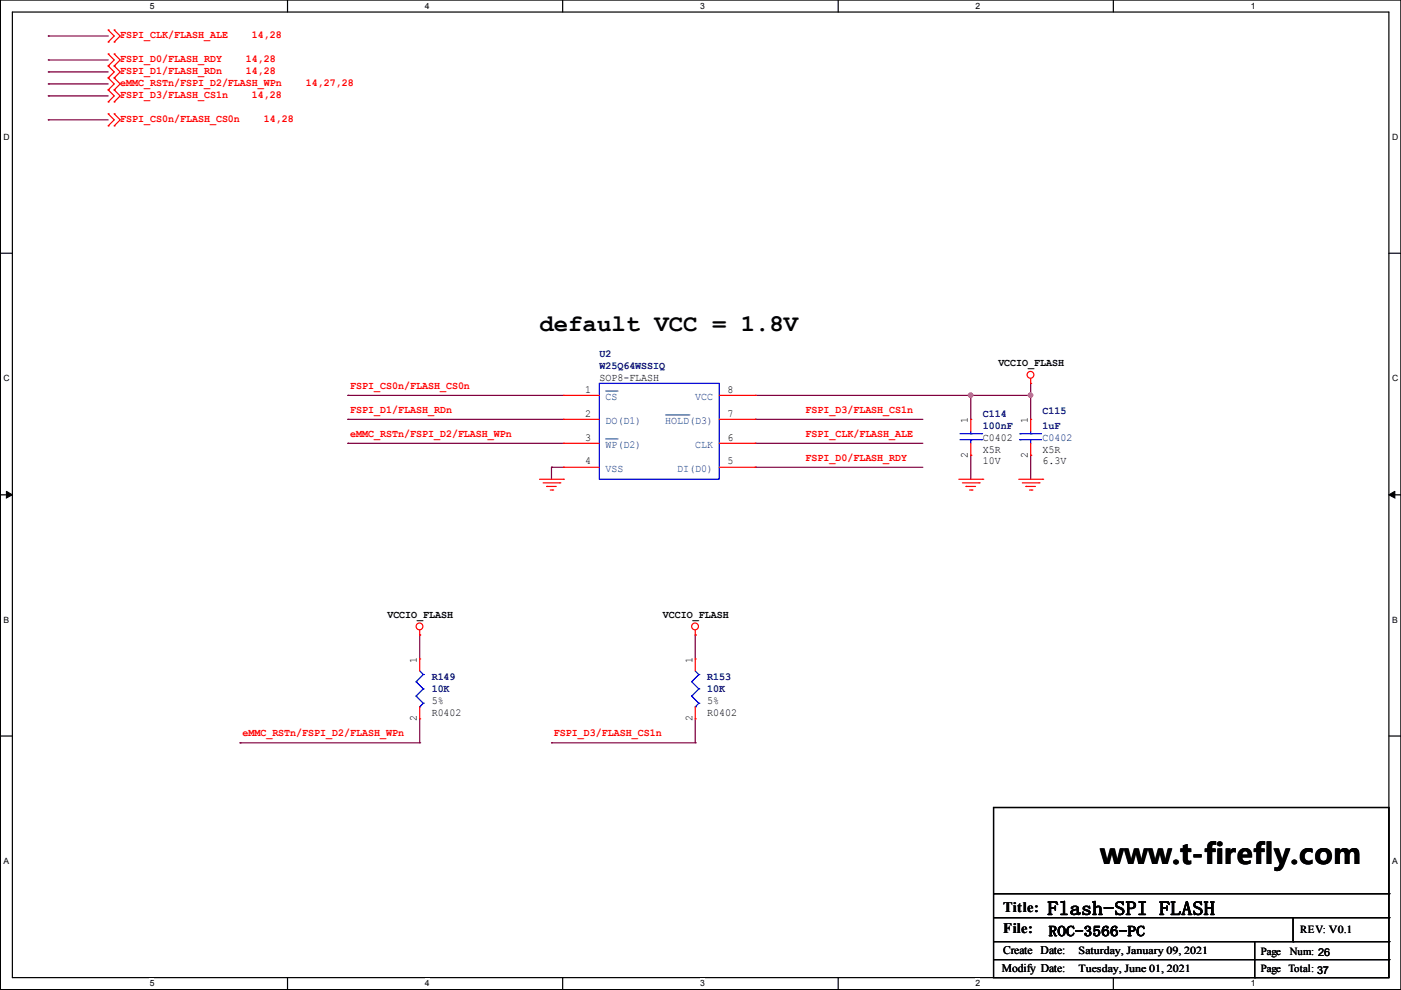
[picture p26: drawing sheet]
<svg xmlns="http://www.w3.org/2000/svg" width="297mm" height="210mm" viewBox="0 0 297 210" stroke-linecap="round" stroke-linejoin="round" font-family="sans-serif">
<defs><g id="words">
<text font-size="6" x="233.3" y="183.2">www.t-firefly.com</text>
<text font-size="5.1" x="114.4" y="70.2">default VCC = 1.8V</text>
<text font-size="4.1" x="222.1" y="194">Flash-SPI FLASH</text>
<g font-size="3">
<text x="212.7" y="193.3">Title:</text>
<text x="212.7" y="197.9">File:</text>
<text x="222.3" y="198.5">ROC-3566-PC</text>
</g>
<g font-size="2.5">
<text x="212.7" y="202.4">Create Date:</text>
<text x="212.4" y="206.2">Modify Date:</text>
</g>
<g font-size="2.3" fill="#f00">
<text x="25.5" y="8.1">FSPI_CLK/FLASH_ALE</text>
<text x="53.4" y="8.1">14,28</text>
<text x="25.5" y="15.7">FSPI_D1/FLASH_RDn</text>
<text x="25.5" y="13.1">FSPI_D0/FLASH_RDY</text>
<text x="52.2" y="15.7">14,28</text>
<text x="52.2" y="13.1">14,28</text>
<text x="25.5" y="20.8">FSPI_D3/FLASH_CS1n</text>
<text x="25.5" y="18.2">eMMC_RSTn/FSPI_D2/FLASH_WPn</text>
<text x="53.4" y="20.8">14,28</text>
<text x="64.9" y="18.2">14,27,28</text>
<text x="25.5" y="25.8">FSPI_CS0n/FLASH_CS0n</text>
<text x="56" y="25.8">14,28</text>
<text x="74.3" y="82.5">FSPI_CS0n/FLASH_CS0n</text>
<text x="74.3" y="87.6">FSPI_D1/FLASH_RDn</text>
<text x="170.8" y="87.6">FSPI_D3/FLASH_CS1n</text>
<text x="74.3" y="92.6">eMMC_RSTn/FSPI_D2/FLASH_WPn</text>
<text x="170.8" y="92.6">FSPI_CLK/FLASH_ALE</text>
<text x="170.8" y="97.7">FSPI_D0/FLASH_RDY</text>
<text x="51.4" y="156.1">eMMC_RSTn/FSPI_D2/FLASH_WPn</text>
<text x="117.4" y="156.1">FSPI_D3/FLASH_CS1n</text>
</g>
<g font-size="2.3" fill="#00007f">
<text x="127.1" y="75.6">U2</text>
<text x="127.1" y="78.2">W25Q64WSSIQ</text>
<text x="208.4" y="88.3">C114</text>
<text x="221.1" y="87.8">C115</text>
<text x="208.4" y="90.9">100nF</text>
<text x="221.1" y="90.9">1uF</text>
<text x="221.1" y="93.4">C0402</text>
<text x="91.5" y="144.2">R149</text>
<text x="91.5" y="146.7">10K</text>
<text x="149.9" y="144.2">R153</text>
<text x="149.9" y="146.7">10K</text>
</g>
<g font-size="2.3">
<text x="211.7" y="77.7">VCCIO_FLASH</text>
<text x="124" y="83.2">1</text>
<text x="127.1" y="80.7">SOP8-FLASH</text>
<text x="154.3" y="83.2">8</text>
<text x="124" y="88.3">2</text>
<text x="154.3" y="88.3">7</text>
<text x="205.2" y="89.7" transform="rotate(-90 205.2 89.7)">1</text>
<text x="217.9" y="89.7" transform="rotate(-90 217.9 89.7)">1</text>
<text x="124" y="93.4">3</text>
<text x="154.3" y="93.4">6</text>
<text x="208.4" y="93.4">C0402</text>
<text x="208.4" y="95.9">X5R</text>
<text x="221.1" y="95.9">X5R</text>
<text x="124" y="98.5">4</text>
<text x="154.3" y="98.5">5</text>
<text x="205.2" y="97" transform="rotate(-90 205.2 97)">2</text>
<text x="208.4" y="98.5">10V</text>
<text x="217.9" y="97" transform="rotate(-90 217.9 97)">2</text>
<text x="221.1" y="98.5">6.3V</text>
<text x="82.1" y="131">VCCIO_FLASH</text>
<text x="140.5" y="131">VCCIO_FLASH</text>
<text x="88.4" y="140.5" transform="rotate(-90 88.4 140.5)">1</text>
<text x="146.8" y="140.5" transform="rotate(-90 146.8 140.5)">1</text>
<text x="91.5" y="149.3">5%</text>
<text x="149.9" y="149.3">5%</text>
<text x="88.4" y="152.9" transform="rotate(-90 88.4 152.9)">2</text>
<text x="91.5" y="151.8">R0402</text>
<text x="146.8" y="152.9" transform="rotate(-90 146.8 152.9)">2</text>
<text x="149.9" y="151.8">R0402</text>
<text x="275.7" y="197.9">REV: V0.1</text>
<text x="228.7" y="202.2">Saturday, January 09, 2021</text>
<text x="267.3" y="202.5">Page</text>
<text x="273.5" y="202.5">Num: 26</text>
<text x="228.7" y="206">Tuesday, June 01, 2021</text>
<text x="267.3" y="206">Page</text>
<text x="273.2" y="206">Total: 37</text>
</g>
<g font-size="2.3" fill="#003f7f">
<text x="128.4" y="84.9">CS</text>
<text x="128.4" y="89.9">DO(D1)</text>
<text x="141.1" y="89.9">HOLD(D3)</text>
<text x="147.4" y="84.9">VCC</text>
<text x="128.4" y="95">WP(D2)</text>
<text x="147.4" y="95">CLK</text>
<text x="128.4" y="100.1">VSS</text>
<text x="143.6" y="100.1">DI(D0)</text>
</g>
<g font-size="1.8">
<text x="31.7" y="1.9">5</text>
<text x="90.1" y="1.9">4</text>
<text x="148.4" y="1.9">3</text>
<text x="206.8" y="1.9">2</text>
<text x="265.2" y="1.9">1</text>
<text x=".8" y="29.7">D</text>
<text x="295.1" y="29.7">D</text>
<text x=".8" y="80.9">C</text>
<text x="295.1" y="80.9">C</text>
<text x=".8" y="132.1">B</text>
<text x="295.1" y="132.1">B</text>
<text x=".8" y="183.2">A</text>
<text x="295.1" y="183.2">A</text>
<text x="31.7" y="209.1">5</text>
<text x="90.1" y="209.1">4</text>
<text x="148.4" y="209.1">3</text>
<text x="206.8" y="209.1">2</text>
<text x="265.2" y="209.1">1</text>
</g>
</g></defs>
<path d="M.1 0h296.9v209.8h-296.9zM2.6 2.6h291.9v204.7h-291.9z" fill="none" stroke="#000" stroke-width=".25"/>
<g fill="#fff">
<path d="M31.8 .3h.9v1.9h-.9z"/>
<path d="M31.8 207.5h.9v2h-.9z"/>
</g>
<path d="M61 0v2.6M61 207.3v2.5" fill="none" stroke="#000" stroke-width=".25"/>
<g fill="#fff">
<path d="M90.1 .3h.9v1.9h-.9z"/>
<path d="M90.1 207.5h.9v2h-.9z"/>
</g>
<path d="M119.3 0v2.6M119.3 207.3v2.5" fill="none" stroke="#000" stroke-width=".25"/>
<g fill="#fff">
<path d="M148.4 .3h1v1.9h-1z"/>
<path d="M148.4 207.5h1v2h-1z"/>
</g>
<path d="M177.7 0v2.6M177.7 207.3v2.5" fill="none" stroke="#000" stroke-width=".25"/>
<g fill="#fff">
<path d="M206.8 .3h1v1.9h-1z"/>
<path d="M206.8 207.5h1v2h-1z"/>
</g>
<path d="M236.1 0v2.6M236.1 207.3v2.5" fill="none" stroke="#000" stroke-width=".25"/>
<g fill="#fff">
<path d="M265.2 .3h.9v1.9h-.9z"/>
<path d="M265.2 207.5h.9v2h-.9z"/>
<path d="M.8 28.1h1.1v2h-1.1z"/>
<path d="M295.1 28.1h1.2v2h-1.2z"/>
<path d="M.8 79.3h1.1v1.9h-1.1z"/>
<path d="M295.1 79.3h1.2v1.9h-1.2z"/>
</g>
<path d="M.1 53.7h2.5M294.5 53.7h2.5" fill="none" stroke="#000" stroke-width=".25"/>
<g fill="#fff">
<path d="M.8 130.5h1.1v1.9h-1.1z"/>
<path d="M295.1 130.5h1.1v1.9h-1.1z"/>
</g>
<path d="M.1 104.9h2.5M294.5 104.9h2.5" fill="none" stroke="#000" stroke-width=".25"/>
<path d="M1.4 104.2l1.2 .7-1.2 .7zM294.5 104.9l1.2-.7v1.4z" fill="#000" stroke="#000" stroke-width=".21"/>
<g fill="#fff">
<path d="M.8 181.6h1v2h-1z"/>
<path d="M295.1 181.6h1.1v2h-1.1z"/>
</g>
<g fill="none" stroke="#000" stroke-width=".25">
<path d="M.1 156.1h2.5M294.5 156.1h2.5M210.7 171.2h83.8v36.1h-83.8zM210.7 189.5h83.8M210.7 194.6h83.8M210.7 199.7h83.8M266 199.7v7.6M274.2 199.7h.1M274.2 194.6v5.1M294.5 189.5h.1M294.5 194.6h.1M294.5 199.7h.1"/>
<path d="M210.7 203.5h83.8M266 207.3h.1M294.5 203.5h.1"/>
</g>
<g fill="none" stroke="#7f003f" stroke-width=".25">
<path d="M10.2 15.3h.1M10.2 12.7h.1M10.2 7.6h.1M10.2 17.8h.1M10.2 15.3h12.7M10.2 12.7h12.7M10.2 7.6h12.7M10.2 17.8h12.7M10.2 20.3h.1M10.2 25.4h.1M10.2 20.3h12.7M10.2 25.4h12.7"/>
<path d="M73.7 83.8h.1M73.7 88.9h.1M73.7 94h.1M73.7 83.8h45.8M73.7 88.9h45.8M73.7 94h45.8M116.9 99.1h.1M116.9 99.1h2.6M116.9 99.1v2.5M160.1 94h.1M160.1 99.1h.1M160.1 88.9h.1"/>
<path d="M160.1 83.8h58.4M160.1 88.9h35.6M160.1 94h35.6M160.1 99.1h35.6M205.8 96.5h.1M205.8 83.8h.1M205.8 83.8v5.1M205.8 96.5v5.1M218.5 96.5h.1M218.5 83.8h.1M218.5 81.3v7.6M218.5 96.5v5.1"/>
<path d="M89 134.6h.1M89 134.6v5.1M147.4 134.6h.1M147.4 134.6v5.1M50.9 157.5h.1M50.9 157.5h38.1M89 157.5h.1M89 152.4v5.1M116.9 157.5h.1M116.9 157.5h30.5M147.4 157.5h.1M147.4 152.4v5.1"/>
</g>
<g fill="#f0f" stroke="#f0f" stroke-width=".25">
<circle cx="205.8" cy="83.8" r=".47"/>
<circle cx="218.5" cy="83.8" r=".47"/>
</g>
<g fill="none" stroke="#f00" stroke-width=".25">
<path d="M22.9 19.1h.1M22.9 16.5h.1M22.9 14h.1M22.9 11.4h.1M22.9 8.9h.1M22.9 6.4h.1M22.9 19.1l1.3 1.2-1.3 1.3M22.9 14l1.3 1.3-1.3 1.2M22.9 11.4l1.3 1.3-1.3 1.3M22.9 16.5l1.3 1.3-1.3 1.3M22.9 6.4l1.3 1.2-1.3 1.3M24.2 19.1h.1"/>
<path d="M24.2 16.5h.1M24.2 14h.1M24.2 11.4h.1M24.2 8.9h.1M24.2 6.4h.1M24.2 19.1l1.3 1.2-1.3 1.3M24.2 14l1.3 1.3-1.3 1.2M24.2 11.4l1.3 1.3-1.3 1.3M24.2 16.5l1.3 1.3-1.3 1.3M24.2 6.4l1.3 1.2-1.3 1.3M22.9 21.6h.1M22.9 26.7h.1"/>
<path d="M22.9 24.1h.1M22.9 24.1l1.3 1.3-1.3 1.3M24.2 21.6h.1M24.2 26.7h.1M24.2 24.1h.1M24.2 24.1l1.3 1.3-1.3 1.3M119.5 83.8h.1M119.5 94h.1M119.5 99.1h.1M119.5 88.9h.1M119.5 83.8h7.6M119.5 94h7.6"/>
<path d="M119.5 99.1h7.6M119.5 88.9h7.6M152.5 83.8h7.6M152.5 94h7.6M152.5 99.1h7.6M152.5 88.9h7.6M160.1 83.8h.1M160.1 99.1h.1M160.1 94h.1M160.1 88.9h.1M205.8 88.9h.1M205.8 96.5h.1"/>
<path d="M205.8 88.9v2.6M205.8 94v2.5M218.5 81.3h.1M218.5 88.9h.1M218.5 96.5h.1M218.5 80.3v1M218.5 88.9v2.6M218.5 94v2.5M114.4 101.6h5.1M115.1 102.4h3.6M115.9 103.1h.1M115.9 103.1h2"/>
<path d="M116.7 103.9h.5M117.2 103.9h.1M118.7 102.4h.1M119.5 101.6h.1M203.3 101.6h5.1M204 102.4h3.6M204.8 103.1h.1M204.8 103.1h2M205.6 103.9h.5M206.1 103.9h.1M207.6 102.4h.1M208.4 101.6h.1"/>
<path d="M216 101.6h5.1M216.7 102.4h3.6M217.5 103.1h.1M217.5 103.1h2M218.3 103.9h.5M218.8 103.9h.1M220.3 102.4h.1M221.1 101.6h.1M89 134.6h.1M89 139.7h.1M89 133.6v1M89 139.7v2.6"/>
<path d="M147.4 134.6h.1M147.4 139.7h.1M147.4 133.6v1M147.4 139.7v2.6M89 152.4h.1M89 149.9v2.5M147.4 152.4h.1M147.4 149.9v2.5"/>
<circle cx="218.5" cy="79.5" r=".72"/>
<circle cx="88.9" cy="132.8" r=".72"/>
<circle cx="147.4" cy="132.8" r=".72"/>
</g>
<g fill="none" stroke="#00f" stroke-width=".25">
<path d="M127.1 81.3h25.4v20.3h-25.4zM203.5 93.2h4.6M203.5 92h4.6M205.8 92h.1M205.8 93.2h.1M205.8 91.5v.5M205.8 93.2v.8M208.1 93.2h.1M208.1 92h.1M216.2 93.2h.1M216.2 92h.1M216.2 93.2h4.6"/>
<path d="M216.2 92h4.6M218.5 92h.1M218.5 93.2h.1M218.5 91.5v.5M218.5 93.2v.8M88.2 144.5h.1M88.2 147.6h.1M88.2 144.5l1.5 1.6M88.2 147.6l1.5 1.5M89 149.9h.1M89 142.3l.7 .7M89.7 143h.1"/>
<path d="M89.7 146.1h.1M89.7 149.1h.1M89.7 143l-1.5 1.5M89.7 146.1l-1.5 1.5M89.7 149.1l-.7 .8M146.6 144.5h.1M146.6 147.6h.1M146.6 144.5l1.6 1.6M146.6 147.6l1.6 1.5M147.4 149.9h.1M147.4 142.3l.8 .7M148.2 143h.1"/>
<path d="M148.2 146.1h.1M148.2 149.1h.1M148.2 143l-1.6 1.5M148.2 146.1l-1.6 1.5M148.2 149.1l-.8 .8"/>
</g>
<path d="M128.4 82.9h2.5M128.4 93.1h2.5M130.9 82.9h.1M130.9 93.1h.1M141.1 88h5M146.1 88h.1" fill="none" stroke="#003f7f" stroke-width=".21"/>
<use href="#words"/>
</svg>
